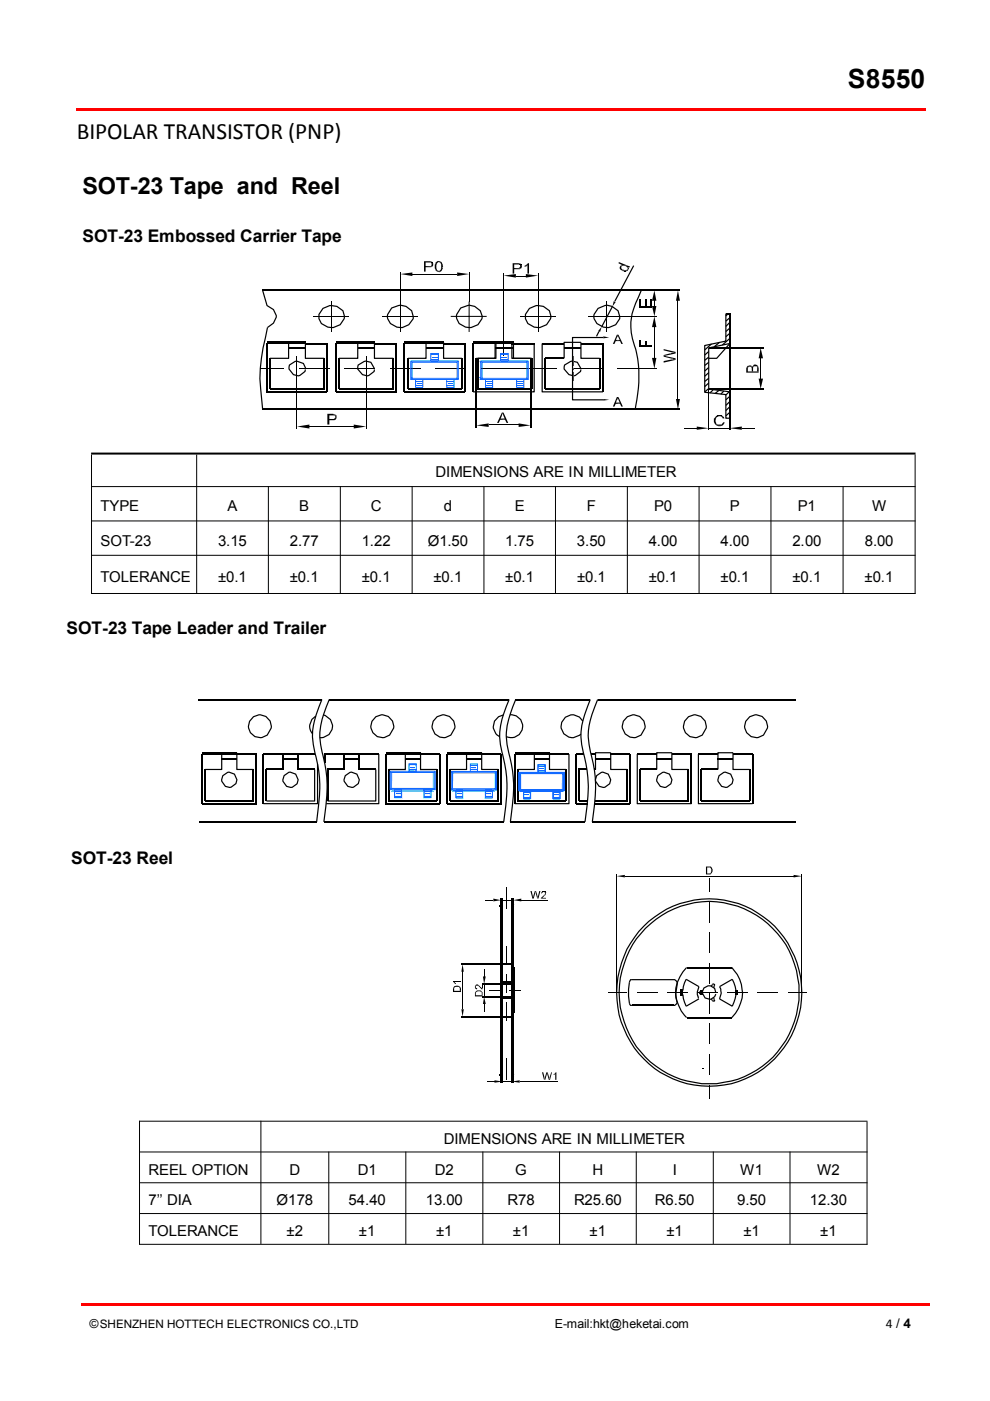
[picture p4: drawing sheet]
<svg xmlns="http://www.w3.org/2000/svg" width="210mm" height="297mm" viewBox="0 0 210 297" stroke-linecap="round" stroke-linejoin="round" font-family="sans-serif">
<defs><g id="words">
<text font-size="5.6" x="179.8" y="18.6">S8550</text>
<g font-size="5">
<text x="16.3" y="29.5">BIPOLAR TRANSISTOR (PNP)</text>
<text x="17.5" y="41">SOT-23 Tape and Reel</text>
</g>
<g font-size="3.7">
<text x="17.5" y="51.3">SOT-23 Embossed Carrier Tape</text>
<text x="14.1" y="134.4">SOT-23 Tape Leader and Trailer</text>
<text x="15.1" y="183.2">SOT-23 Reel</text>
</g>
<g font-size="3.2">
<text x="92.4" y="101.2">DIMENSIONS ARE IN MILLIMETER</text>
<text x="21.3" y="108.4">TYPE</text>
<text x="48.3" y="108.4">A</text>
<text x="63.5" y="108.4">B</text>
<text x="78.6" y="108.4">C</text>
<text x="94.1" y="108.4">d</text>
<text x="109.1" y="108.4">E</text>
<text x="124.4" y="108.4">F</text>
<text x="138.7" y="108.4">P0</text>
<text x="154.8" y="108.4">P</text>
<text x="169.2" y="108.4">P1</text>
<text x="184.9" y="108.4">W</text>
<text x="21.3" y="115.7">SOT-23</text>
<text x="46.2" y="115.7">3.15</text>
<text x="61.5" y="115.7">2.77</text>
<text x="76.7" y="115.7">1.22</text>
<text x="90.7" y="115.7">Ø1.50</text>
<text x="107.1" y="115.7">1.75</text>
<text x="122.3" y="115.7">3.50</text>
<text x="137.5" y="115.7">4.00</text>
<text x="152.7" y="115.7">4.00</text>
<text x="168" y="115.7">2.00</text>
<text x="183.3" y="115.7">8.00</text>
<text x="21.3" y="123.3">TOLERANCE</text>
<text x="46.2" y="123.3">±0.1</text>
<text x="61.5" y="123.3">±0.1</text>
<text x="76.7" y="123.3">±0.1</text>
<text x="91.9" y="123.3">±0.1</text>
<text x="107.1" y="123.3">±0.1</text>
<text x="122.3" y="123.3">±0.1</text>
<text x="137.5" y="123.3">±0.1</text>
<text x="152.8" y="123.3">±0.1</text>
<text x="168" y="123.3">±0.1</text>
<text x="183.3" y="123.3">±0.1</text>
<text x="94.1" y="242.5">DIMENSIONS ARE IN MILLIMETER</text>
<text x="31.5" y="249.1">REEL OPTION</text>
<text x="61.4" y="249.1">D</text>
<text x="75.9" y="249.1">D1</text>
<text x="92.2" y="249.1">D2</text>
<text x="109.3" y="249.1">G</text>
<text x="125.6" y="249.1">H</text>
<text x="142.6" y="249.1">I</text>
<text x="156.9" y="249.1">W1</text>
<text x="173.2" y="249.1">W2</text>
<text x="31.5" y="255.6">7’’ DIA</text>
<text x="58.6" y="255.6">Ø178</text>
<text x="73.9" y="255.6">54.40</text>
<text x="90.3" y="255.6">13.00</text>
<text x="107.6" y="255.6">R78</text>
<text x="121.7" y="255.6">R25.60</text>
<text x="138.9" y="255.6">R6.50</text>
<text x="156.3" y="255.6">9.50</text>
<text x="171.7" y="255.6">12.30</text>
<text x="31.5" y="262.1">TOLERANCE</text>
<text x="60.7" y="262.1">±2</text>
<text x="76.1" y="262.1">±1</text>
<text x="92.5" y="262.1">±1</text>
<text x="108.8" y="262.1">±1</text>
<text x="125" y="262.1">±1</text>
<text x="141.3" y="262.1">±1</text>
<text x="157.6" y="262.1">±1</text>
<text x="173.9" y="262.1">±1</text>
</g>
<text font-size="2.8" x="187.8" y="281.5">4 / 4</text>
<g font-size="2.6">
<text x="19" y="281.7">©SHENZHEN HOTTECH ELECTRONICS CO.,LTD</text>
<text x="117.6" y="281.7">E-mail:hkt@heketai.com</text>
</g>
</g></defs>
<g fill="#f00">
<path d="M16.2 23h180.1v.5h-180.1z"/>
<path d="M17.3 276.3h179.9v.5h-179.9z"/>
</g>
<path d="M55.2 78.2h5M63 75.5v15.4M63.4 78.2h6.4M102 78.2h16.1M121.3 78.2h6.4" fill="none" stroke="#000" stroke-width=".21"/>
<path d="M56.5 72.4h8.3v.5h-8.3zM57.2 75.8h4l-.1 .2v-3.4h.2v3.5h-4.1zM61.3 77.3l1.6-.9 1.5 .5 .6 1.2-.3 .1-.5-1.1-1.4-.4-1.3 .7-.1 .8 .8 1.1 1 .3 1.3-.9 .1-.4 .3 .1-.1 .4-1.2 .9-.4 .1-1-.2-1-1.3zM64.6 72.6h.3v3.4l-.1-.2h3.9v.3h-4zM100.3 72.4h8.6v.5h-8.6zM101 75.8h4l-.2 .2v-3.4h.3l-.1 3.5h-4zM108.4 72.6h.3v3.4l-.2-.2h4v.3h-4zM100.3 83h13l-.2 .1v-10.3h.3l-.1 10.4h-13zM119.5 72.5h3.7v.2h-3.6l.1-.1v3.4h-.2zM119.6 77.3l1.7-.9 1.2 .3 .8 1.4-.2 .1-.7-1.3-1.1-.2-1.5 .7-.1 .8 1 1.1 .9 .3 1.4-.9v-.4l.3 .1-.1 .4-1.2 .9-.3 .1-1.1-.3-1.1-1.2zM123 72.6h.3v3.4l-.1-.2h4v.3h-4.1zM114.8 72.8h.3v10.3l-.1-.1h12.8v.2h-12.9z" fill="#000"/>
<g fill="none" stroke="#000" stroke-width=".25">
<path d="M56.5 72.8v10.3h12.9v-10.3h-4.6M57.2 76v6.5h11.5v-6.5M61.2 73.8h3.6M100.3 72.8v10.3M101 76v14.6M105 73.8h3.9M108.5 72.8h4.9M112.5 76v14.6M115 72.8h4.6M119.6 76h-4v6.5h11.6v-6.5M119.6 73.8h3.6M123.2 72.8h4.6v10.3"/>
<path d="M55.7 86.8h88.6M101 82.5h11.8"/>
</g>
<g fill="#0f0">
<path d="M121.3 75.5h.2v2h-.2z"/>
<path d="M121.2 77.9h.4v.5h-.4z"/>
<path d="M121.3 78.8h.2v1.9h-.2z"/>
</g>
<path d="M55.7 61.6h88.6M71.2 72.8v10.3h12.8v-10.3h-4.6M71.9 76v6.5h11.5v-6.5M75.8 73.8h3.6M85.7 72.8v10.3h12.9v-10.3h-4.5M86.5 76v6.5h11.4v-6.5M90.3 73.8h3.8" fill="none" stroke="#000" stroke-width=".25"/>
<g fill="#000">
<path d="M71.2 72.4h8.2v.5h-8.2zM71.9 75.8h3.9l-.1 .2v-3.4h.3l-.1 3.5h-4zM79.3 72.6h.2v3.4l-.1-.2h4v.3h-4.1zM85.7 72.4h8.4v.5h-8.4zM86.5 75.8h3.8l-.1 .2v-3.4h.3l-.1 3.5h-3.9zM93.9 72.6h.3v3.4l-.1-.2h3.8v.3h-3.9zM95.6 67h3.9l-.1 .1v-3.2h.2l-.1 3.3h-3.9zM99.4 67h3.8v.2h-3.7l.1-.1v3.3h-.2zM135.6 72h.4v1.3h-.4zM135.6 63.5h.4v1.4h-.4zM135.8 61.5l.3 .1-1.6 3.9-.4 1.1-.2 1.7 .1 2.2 .6 2.7a24.8 24.8 0 0 1 .3 13l-.1 .6h-.2l.7-5.8-.1-3.7-.5-3.2a14.5 14.5 0 0 1-1.1-4.7v-1.1a15.6 15.6 0 0 1 1.6-5.3zM136.7 72.2h.4v1.1h-.4z"/>
<path d="M136.7 63.6h.4v1.3h-.4zM137.9 63.5h.3v1.4h-.3zM138.6 63.8h.3v1.1h-.3z"/>
<path d="M68.5 65.5l-.8 1.2 .1 .9 .5 .9 1.2 .7 .8 .1h.4l1.4-.6 .8-1.2v-.4l-.3-1.2-1.2-.8-1.1-.2h-.4zM68.4 65.3l1.5-.6h.4a3 3 0 0 1 2.5 1.1l.4 1.3-.1 .5a2.77 2.77 0 0 1-2.4 2l-1.2-.1-1.5-.8-.5-1.1v-.9z"/>
<path d="M83.1 65.4l-.8 1.3v.8l.6 1 1.3 .7 1.1 .1 1.3-.5 .9-1.2-.3-1.6-1.1-.9-1.2-.3zM83 65.2l1.9-.6a3.2 3.2 0 0 1 2.5 1.2l.3 1.2v.6a3.1 3.1 0 0 1-2.3 2l-1.3-.1a2.64 2.64 0 0 1-2-1.9v-1z"/>
<path d="M97.7 65.4l-.8 1.7 .6 1.4 1.2 .7 .8 .1h.4l1.4-.6 .8-1.2v-.4l-.4-1.2-1.1-.8-1.1-.3zM97.6 65.2l1.9-.6a3.2 3.2 0 0 1 2.4 1.2l.5 1.3-.1 .5a2.77 2.77 0 0 1-2.4 2l-1.2-.1-1.5-.8-.6-1.6 .1-.5z"/>
<path d="M112.3 65.5l-.8 1.2v.9l.5 .9 1.3 .7 .8 .1h.4l1.3-.6 .8-1.2 .1-.4-.3-1.2-1.2-.8-1.1-.2h-.4zM112.2 65.3l1.4-.6h.5a3 3 0 0 1 2.5 1.1l.3 1.3-.1 .5a2.77 2.77 0 0 1-2.3 2l-1.3-.1-1.4-.8-.5-1.1v-.9z"/>
<path d="M126.9 65.5l-.8 1.2v.8l.6 1 1.2 .7 1.2 .1 1.3-.5 .9-1.2-.3-1.6-1.3-.9-1.1-.3zM126.7 65.3l2-.7a3.6 3.6 0 0 1 2.4 1.2l.4 1.2v.6a2.77 2.77 0 0 1-2.4 2l-1.2-.1a2.71 2.71 0 0 1-2.1-1.9v-1z"/>
</g>
<g fill="none" stroke="#000" stroke-width=".21">
<path d="M84.9 57.7v12.7M87.4 58.1h9.5M99.5 57.7v6.2M106.8 58v17.5M109.4 58.5h2.2M114.1 58v12.4M66.4 67.1h7.6M70.3 63.9v6.5M73 78.2h6.5M77.6 75.5v15.4M81 67.1h7.5M82.7 78.2h6.4"/>
<path d="M92.4 78.2h6.4M110.2 67.1h7.6M124.8 67.1h14.5M128.7 63.9v6.5M131 78.2h8.3M138.7 69.4v6.5M143.7 63.8v20.8M65.6 90.4h9.4"/>
</g>
<g fill="#000">
<path d="M84.9 58.1l2.5-.3v.7zM91.2 55.7h.6zM93.1 57.8l.2-.1zM96.9 57.8l2.6 .3-2.6 .4zM106.8 58.4l2.6-.3v.8zM111.5 58.1l2.6 .3-2.6 .5zM138.7 67.1l.5 2.3h-1zM138.7 61.6l.5 2.2h-1zM138.2 75.9h1l-.5 2.3zM138.2 64.9h1l-.5 2.2zM143.7 61.6l.5 2.2h-.9zM63 90.4l2.6-.4v.9z"/>
<path d="M75 90l2.6 .4-2.6 .5zM143.3 84.6h.9l-.5 2.2z"/>
<path d="M89.9 55.4h1.3l.6 .3h-1.6v.7l1.5 .1-.3 .2h-1.2v.9h-.3z" fill-rule="evenodd"/>
<path d="M90.2 56.4h1.1l.2-.2-.1-.5h.4v.1l-.1 .7z" fill-rule="evenodd"/>
<path d="M92.4 55.6a.59 .59 0 0 1 1-.1l.2 .1z" fill-rule="evenodd"/>
<path d="M92.4 55.7l.5-.1a1.34 1.34 0 0 0-.3 1.4l.3 .4h-.5l-.2-.5v-.8z" fill-rule="evenodd"/>
<path d="M92.9 57.6h.5z" fill-rule="evenodd"/>
<path d="M92.9 55.6h.7l.4 .9-.2 .2a.8 .8 0 0 1-.3 .9h-.8l-.3-.2h.8l.3-.4v-1l-.2-.3z" fill-rule="evenodd"/>
<path d="M108.7 55.8h1.3l.6 .3h-1.6v.7l1.5 .1-.3 .2h-1.2v.9h-.3z" fill-rule="evenodd"/>
<path d="M109 56.8h1l.3-.2-.1-.5h.4v.1l-.1 .7z" fill-rule="evenodd"/>
<path d="M110 56.1h.6z" fill-rule="evenodd"/>
<path d="M111.2 56.3l.6-.1-.5 .4z" fill-rule="evenodd"/>
<path d="M111.5 56.2l.4-.4h.3v2.2h-.4v-1.8z" fill-rule="evenodd"/>
<path d="M140.7 75.3l.5 .2 2 .5v.3l-2.5-.7z" fill-rule="evenodd"/>
<path d="M140.7 74l2.5 .6v.3l-.5-.2-2-.4z" fill-rule="evenodd"/>
<path d="M140.7 76.6l2.1-.5 .4 .2-2.5 .6z" fill-rule="evenodd"/>
<path d="M140.7 75.3l1.9-.5 .6 .1-2.2 .6z" fill-rule="evenodd"/>
<path d="M69.4 87.7h1.3l.6 .4h-1.5v.7h1.4v.2l-.3 .1h-1.1v.9h-.4z" fill-rule="evenodd"/>
<path d="M70.8 88.1h.5z" fill-rule="evenodd"/>
<path d="M70.9 88.1h.4v.7h-.5l.3-.2z" fill-rule="evenodd"/>
</g>
<path d="M135.6 73.4h2.6" fill="none" stroke="#000" stroke-width=".28"/>
<path d="M135.6 65h2.6" fill="none" stroke="#000" stroke-width=".39"/>
<g fill="#5d6dff">
<path d="M101.6 76.6l.1-.1 .3 .2-.2 .2z"/>
<path d="M101.8 80.1l.2 .2-.3 .2-.1-.1z"/>
<path d="M101.7 80l.1 .2z"/>
<path d="M109.5 81.2h1.1v.2h-1.1z"/>
<path d="M111.6 80.1l.3 .3-.1 .1-.4-.2z"/>
<path d="M111.4 76.7l.4-.2 .1 .1-.3 .3z"/>
</g>
<g fill="#005dff">
<path d="M87.2 76.5l.2 .2-.1 .2-.3-.3z"/>
<path d="M87 80.4l.3-.3 .1 .2-.2 .2z"/>
<path d="M87.1 80l.1 .2z"/>
<path d="M94.7 80.7h1.6v.2h-1.6z"/>
<path d="M94.7 81.7h1.6v.2h-1.6z"/>
<path d="M88.1 81.7h1.5v.2h-1.5z"/>
<path d="M88.1 80.7h1.5v.2h-1.5z"/>
<path d="M88.4 81.2h1v.2h-1z"/>
<path d="M91.3 76.1h1.6v.2h-1.6z"/>
<path d="M91.3 75.1h1.6v.2h-1.6z"/>
<path d="M91.6 75.6h1.1v.2h-1.1z"/>
<path d="M95 81.2h1v.2h-1z"/>
<path d="M96.9 80.3l.1-.2 .2 .3-.1 .1z"/>
<path d="M97.1 76.5l.1 .1-.2 .3-.2-.2z"/>
<path d="M87.1 76.7l.1-.1v3.9l-.1-.2h10.1l-.1 .2v-3.9l.1 .1zM87 76.5h10.2l.1 4h-10.2z"/>
<path d="M87.4 76.9l.1-.1v3.4l-.1-.1h9.5l-.1 .1v-3.4l.1 .1zM87.3 76.7h9.7v3.5l-9.7 .1z"/>
<path d="M94.6 80.4h1.7v1.8h-1.7zM94.8 80.5v1.6l-.1-.1h1.6l-.2 .1v-1.6l.2 .1h-1.6z"/>
<path d="M88 80.4h1.7v1.8h-1.7zM88.1 80.6l.1-.1v1.6l-.1-.1h1.5l-.1 .1v-1.6l.1 .1z"/>
<path d="M91.3 75.1l.1-.2v1.7l-.1-.2h1.6l-.1 .2v-1.7l.1 .2zM91.3 74.9h1.7v1.7h-1.7z"/>
</g>
<path d="M161.3 76v4.3M103.6 90.1h6.4M145.1 90.8h2.6M150.3 82.6v8.6M150.3 90.8h4.4M157.3 90.8h2.6" fill="none" stroke="#000" stroke-width=".21"/>
<g fill="#000">
<path d="M134.2 56.3l.3 .1-4 7.5-.2-.1zM55.6 61.6l.2-.1 .9 3.2a2.76 2.76 0 0 1 2 2.1v.5a3.1 3.1 0 0 1-1.9 2.2l-.2-.2 1.3-.9 .6-1.4-.6-1.3-1.4-.8zM56.6 69.4l.2 .1-.9 4.3-.6 4.3-.1 2.2 .6 6.5h-.2l-.5-4.4a30.1 30.1 0 0 1 1.1-10.9zM75.8 77.3l1.7-.9 1.2 .3 .8 1.4-.2 .1-.7-1.3-1-.2-1.5 .7-.2 .8 1 1.1 .9 .3 1.4-.9 .1-.4 .2 .1-.1 .4-1.2 .9-.3 .1-1.1-.2-1.1-1.3zM101.3 75.8h3.8l-.1 .2v-3.4h.3l-.1 3.5h-3.9zM108.7 72.6h.3v3.4l-.1-.2h3.9v.3h-4zM126.9 70.2l.2 .1-.5 1.1-.2-.1zM129.7 64.9l.3 .1-2.3 4.3-.2-.1zM121.3 71.5l6.6-.1v.3h-6.5l.1-.1v6.6h-.2zM149.3 79.7l.9-.8 .2 .2-.9 .8zM149.3 75.2l.9-.8 .2 .2-.9 .8zM149.3 78.6l.9-.8 .2 .2-.9 .8z"/>
<path d="M149.3 74.1l1.5-1.3 .1 .2-1.4 1.3zM149.3 76.3l.9-.7 .1 .2-.8 .7zM149.3 77.4l.9-.7 .1 .2-.8 .7zM150.3 75.8h1.7l2.7-3.1 .1 .2-2.8 3.2h-1.7zM151.4 73.4l1.1-.9 .1 .2-1.1 .9zM153.1 73.1l1.5-1.4 .2 .2-1.6 1.4zM153.8 66.9l.5-.5 .2 .2-.5 .5zM153.8 69.1l.8-.8 .2 .2-.8 .8zM153.8 68l.8-.7 .2 .2-.8 .7zM153.8 70.2l.8-.7 .2 .2-.8 .7zM153.8 71.3l.8-.7 .2 .2-.8 .7zM153.9 66.4h.8v.2h-.8z"/>
<path d="M153.8 66.5h.2v5.9l-4.6 1 .1-.1v9.9l-.1-.2 4.6 .6v5.1l-.1-.2h.8v.3l-.9-.1v-5l.1 .1-4.5-.5-.1-.1v-10l4.6-1-.1 .1zM121.3 78.2h.2v6.6l-.1-.2h6.5v.3l-6.6-.1zM149.3 81.9l.9-.8 .2 .2-.9 .8zM149.3 83l.9-.7 .1 .2-.8 .7zM149.3 80.8l.9-.7 .1 .2-.8 .7zM150.2 73.7l4.5-1 .1 .3-4.5 .9 .1-.1v8.7h-.3zM150.4 83.2l.7-.6 .2 .1-.7 .7zM151.5 83.3l.8-.6 .2 .2-.8 .6zM153.4 82.8l.2 .2-.7 .7-.2-.2zM153.8 85.9l.8-.8 .2 .2-.8 .7zM153.8 87l.8-.8 .2 .2-.8 .7zM153.8 83.7l.7-.7 .2 .2-.7 .6z"/>
<path d="M153.8 84.7l.8-.7 .2 .2-.8 .7zM153.8 88.1l.8-.7 .2 .2-.8 .7zM154.5 88.6l.2-.1 .1 .2-.2 .1zM150.3 82.4l4.5 .6-.1 .2-4.5-.6z"/>
</g>
<path d="M101.3 76v6.5M112.8 76v6.5M150.3 73.8h11.6M154.7 66.5v24.7M150.3 82.5h11.6" fill="none" stroke="#000" stroke-width=".25"/>
<g fill="#000">
<path d="M133 56.7h.2l-.2 .2zM127.6 69.3l-.4 1.1-.4-.2zM127.9 71.3l1.3 .3-1.3 .1zM130.1 63.9l.4 .1-.6 1zM159.4 78.1l-.1 .4zM159.9 77.3h.3zM161.3 73.8l.5 2.2h-1zM101 90.2l2.6-.4v.7zM110 89.8l2.5 .4-2.5 .3zM127.9 84.6l1.3 .2-1.3 .1zM147.7 90.4l2.6 .4-2.6 .3zM152.6 88v.1z"/>
<path d="M152.1 90.3h1zM154.7 90.8l2.6-.4v.7zM160.8 80.3h1l-.5 2.2z"/>
<path d="M131.2 55.6l1.9 .7h-1l-.3 .2 .2-.3-.9-.4z" fill-rule="evenodd"/>
<path d="M131.6 56.3l.4-.1-.3 .4v.3l.8 .4h-.7l-.3-.2-.1-.5z" fill-rule="evenodd"/>
<path d="M132.4 57.5l.3 .1z" fill-rule="evenodd"/>
<path d="M131.9 57.3h1l-.1 .2h-.7z" fill-rule="evenodd"/>
<path d="M132.4 57.3l.7-.2-.2 .2z" fill-rule="evenodd"/>
<path d="M132.3 56.3h.8l.5 .2-.2 .2z" fill-rule="evenodd"/>
<path d="M133.2 56.7l.1 .4-.5 .4z" fill-rule="evenodd"/>
<path d="M130.8 71h.3l-.5 1.1 .9 .2h-1l-.2 .6h-.4z" fill-rule="evenodd"/>
<path d="M131.1 71l1 1.9h-.4l-.2-.6-.9-.2h.8l-.4-.9z" fill-rule="evenodd"/>
<path d="M158.4 77.7l.2-.1v1.2h2.2v.2h-2.6v-.9z" fill-rule="evenodd"/>
<path d="M158.6 77.6l.6-.1 .2 .2h-.7l-.1 .3z" fill-rule="evenodd"/>
<path d="M158.9 77.7h.5v.4l-.2-.3z" fill-rule="evenodd"/>
<path d="M159.4 77.7h.3v1.1h-.3z" fill-rule="evenodd"/>
<path d="M159.5 77.7l.2-.1v.1z" fill-rule="evenodd"/>
<path d="M159.8 77.3h.5l.3 .4h-.8l-.1 .2v-.4z" fill-rule="evenodd"/>
<path d="M160.3 77.7h.3l-.1 1.1v-1.1z" fill-rule="evenodd"/>
<path d="M160.6 77.5l.2 .4v.9h-.3z" fill-rule="evenodd"/>
<path d="M106.4 87.5h.4l-.6 1.2 .9 .3h-1l-.4 .7h-.3z" fill-rule="evenodd"/>
<path d="M106.6 87.6l.2-.1 1 2.2h-.4l-.3-.7-.9-.3h.8z" fill-rule="evenodd"/>
<path d="M130.8 84.2h.3l-.5 1.2 .9 .2h-1l-.2 .6h-.4z" fill-rule="evenodd"/>
<path d="M131.1 84.2l1 2h-.4l-.2-.6-.9-.2h.8l-.4-.9z" fill-rule="evenodd"/>
<path d="M152.2 90.3l.6 .1z" fill-rule="evenodd"/>
<path d="M152 88.1l1 .1z" fill-rule="evenodd"/>
<path d="M151.8 88.2h1.5h-.9l-.4 .2-.2 .3-.1 .7 .2 .5 .7 .1-.8 .1-.4-.6v-.8z" fill-rule="evenodd"/>
<path d="M151.8 90.1l1.2-.1 .3-.5 .4 .1-.6 .7h-1.1z" fill-rule="evenodd"/>
<path d="M152.8 88.2h.5l.4 .5h-.5z" fill-rule="evenodd"/>
</g>
<g fill="#005dff">
<path d="M102 76.5l.3 .2-.2 .2-.3-.3z"/>
<path d="M101.8 80.4l.3-.3 .2 .2-.3 .2z"/>
<path d="M101.9 80l.1 .2z"/>
<path d="M109.5 80.7h1.6v.2h-1.6z"/>
<path d="M109.5 81.7h1.6v.2h-1.6z"/>
<path d="M102.9 81.7h1.6v.2h-1.6z"/>
<path d="M102.9 80.7h1.6v.2h-1.6z"/>
<path d="M103.2 81.2h1v.2h-1z"/>
<path d="M106.2 76.1h1.6v.2h-1.6z"/>
<path d="M106.2 75.1h1.6v.2h-1.6z"/>
<path d="M106.4 75.6h1.1v.2h-1.1z"/>
<path d="M109.8 81.2h1v.2h-1z"/>
<path d="M111.7 80.3l.1-.2 .3 .3-.2 .1z"/>
<path d="M111.9 76.5l.2 .1-.3 .3-.1-.2z"/>
<path d="M101.9 76.7l.1-.1v3.9l-.1-.2h10.1l-.1 .2v-3.9l.1 .1zM101.8 76.5h10.2l.1 4h-10.2z"/>
<path d="M102.2 76.9l.1-.1v3.4l-.1-.1h9.5l-.1 .1v-3.4l.1 .1zM102.1 76.7h9.7v3.5l-9.7 .1z"/>
<path d="M109.5 80.4h1.6v1.8h-1.6zM109.6 80.5v1.6l-.1-.1h1.6l-.1 .1v-1.6l.1 .1h-1.6z"/>
<path d="M102.9 80.4h1.6v1.8h-1.6zM102.9 80.6l.1-.1v1.6l-.1-.1h1.6l-.1 .1v-1.6l.1 .1z"/>
<path d="M106.2 75.1l.1-.2v1.7l-.1-.2h1.6l-.1 .2v-1.7l.1 .2zM106.1 74.9h1.7v1.7h-1.7z"/>
</g>
<g fill="none" stroke="#000" stroke-width=".25">
<path d="M42.1 148.3h26.1M50.2 159.9h4.1v10.5h-11.4v-10.5M55.9 159.9v10.5M60 159.6v3.5h-3.5v6.7M63.2 159.6v3.5h3.5M69.8 148.3h38.1M89.2 159.9h4.1v10.5h-11.5v-10.5M42.1 174.3h25M43.5 163.1v6.7h10.2v-6.7M47 160.8h3.2M60 160.8h3.2M68.7 174.3h38.1"/>
<path d="M82.4 163.1v6.7h10.2v-6.7M85.9 160.8h3.3"/>
</g>
<g fill="#000">
<path d="M42.9 159.5h7.3v.5h-7.3zM46.9 159.6h.2v3.6l-3.6 .1v-.3h3.5l-.1 .1zM50.1 159.6h.2v3.5l-.1-.1h3.5v.3l-3.6-.1zM66 152.4l.9-.7 .1 .2-.8 .7-.4 1.1 .1 1 .5 .8-.3 .1-.3-.5-.3-1zM68.6 151.5l.4 .1a2.54 2.54 0 0 1 1.6 2.1l-.1 1a2.48 2.48 0 0 1-1.9 1.8h-.8v-.2l.8-.1 1.1-.6 .6-1 .1-.8-.5-1.2-1-.8-.4-.1zM81.8 159.5h7.4v.5h-7.4zM56.5 169.7h10.2l-.1 .1v-6.7h.2v6.8l-10.3 .1zM55.9 170.3h11.4l-.1 .1v-8.4h.3l-.1 8.5h-11.5zM85.8 159.6h.3l-.1 3.6-3.6 .1v-.3h3.5l-.1 .1zM89 159.6h.3v3.5l-.1-.1h3.4v.3l-3.5-.1z"/>
<path d="M52.8 154a2.31 2.31 0 0 0 4.6 0 2.31 2.31 0 0 0-4.6 0zM52.5 154a2.6 2.6 0 0 1 5.2 0 2.6 2.6 0 0 1-5.2 0z"/>
<path d="M78.7 154a2.35 2.35 0 0 0 4.7 0 2.35 2.35 0 0 0-4.7 0zM78.5 154a2.56 2.56 0 0 1 5.1 0 2.56 2.56 0 0 1-5.1 0z"/>
<path d="M47.4 164.5l-.3 1.1 .8 1 1 .2 1-.8 .2-.7-.5-1.1-1.1-.4zM46.9 165.3a1.75 1.75 0 0 1 3.5 0 1.75 1.75 0 0 1-3.5 0z"/>
<path d="M60.4 164.5l-.3 1.1 .8 1 1 .2 1-.7 .2-.8-.5-1.1-1.3-.4zM59.9 165.3a1.74 1.74 0 0 1 3.4 0 1.74 1.74 0 0 1-3.4 0z"/>
</g>
<path d="M55.9 159.9h11" fill="none" stroke="#000" stroke-width=".28"/>
<g fill="#0ff">
<path d="M83 163.7l.3 .2z"/>
<path d="M83 163.7l.2 .2z"/>
<path d="M83.2 167.5l-.2 .2z"/>
</g>
<path d="M83 167.7h9M92 163.7v4M92 163.7h-9v4" fill="none" stroke="#0ff" stroke-width=".21"/>
<path d="M83 167.2l.1 .2z" fill="#0ff"/>
<path d="M83.2 163.9v3.6h8.6M91.8 163.9v3.6" fill="none" stroke="#0ff" stroke-width=".21"/>
<g fill="#0ff">
<path d="M91.1 167.7v1.7z"/>
<path d="M89.7 169.4h1.4z"/>
<path d="M89.8 169.4h1.3z"/>
<path d="M89.7 167.7v1.7z"/>
<path d="M89.7 167.7l.1 1.7z"/>
<path d="M89.7 167.7h.7z"/>
<path d="M89.8 167.7h.6z"/>
<path d="M90.4 167.7h.7z"/>
<path d="M89.7 168h1.4z"/>
<path d="M89.7 169.1h1.4z"/>
<path d="M85.3 167.7v1.7z"/>
<path d="M85.2 167.7l.1 1.7z"/>
<path d="M83.9 169.4h1.4z"/>
<path d="M83.9 169.4h1.3z"/>
<path d="M83.9 167.7v1.7z"/>
<path d="M83.9 167.7h.7z"/>
<path d="M84.6 167.7h.7z"/>
<path d="M83.9 169.1h1.3z"/>
<path d="M83.9 168h1.3z"/>
<path d="M84.1 168.5h.9z"/>
<path d="M84.1 168.6l.9-.1z"/>
<path d="M88.2 162v1.7z"/>
<path d="M86.8 162h1.4z"/>
<path d="M86.8 162v1.7z"/>
<path d="M86.8 163.7h.7z"/>
<path d="M87.5 163.7h.7z"/>
<path d="M86.8 163.3h1.4z"/>
<path d="M86.8 162.3h1.4z"/>
<path d="M86.8 162.4l1.4-.1z"/>
<path d="M87.1 162.8h.9z"/>
<path d="M87.1 162.9l.9-.1z"/>
<path d="M90 168.5h.9z"/>
<path d="M90 168.6l.9-.1z"/>
<path d="M91.8 167.5l.2 .2z"/>
<path d="M92 163.7l-.2 .2z"/>
<path d="M91.8 163.9l.2-.2z"/>
</g>
<g fill="#0ff">
<path d="M83.9 168.9v.2z"/>
<path d="M86.8 163.2l.1 .2z"/>
</g>
<g fill="#000">
<path d="M68.1 148.3l.3 .1-1.2 3.1-.8 3.4 .2 2.9 .5 2.7a25.6 25.6 0 0 1 .8 6.7l-.6 7.1-.3-.1 .6-5.5v-3.9l-.4-2.8-.9-4.1-.2-2a14.3 14.3 0 0 1 .8-4.5zM68.7 159.9h.3v1.9h-.3zM69.7 148.3l.2 .1-1.5 4.1-.5 2.7 .2 2.6 .6 2.7a25.3 25.3 0 0 1 .8 6.7l-.7 7.1-.3-.1 .7-5.5v-3.9l-.4-2.8-.9-4.1-.2-2a14.5 14.5 0 0 1 .8-4.5zM69.2 170.3h11.1l-.1 .1v-10.5h.2v10.6h-11.2zM109.1 159.5h7.4v.5h-7.4zM109.1 170.3h11.5l-.1 .1v-10.5h.3l-.1 10.6h-11.6zM122.1 159.8h1.7v.2h-1.7zM119.8 152l1.2-.5 .7-.1a2.48 2.48 0 0 1 2 1.4l-.2 .2-.7-.9-1.2-.4h-.6l-1.1 .5-.7 1-.1 .8v.4l.6 1.1 .9 .7 .7 .1 1.5-.5 .3-.3 .1 .2-.3 .3-1.3 .5-1.1-.1a2.53 2.53 0 0 1-1.6-2l-.1-.4a2.5 2.5 0 0 1 1-2zM125 148.3l.3 .1-1.5 4.2-.5 2.6 .2 2.7 .5 2.5a28.4 28.4 0 0 1 .9 6.4l-.3 4.2-.4 3.3-.3-.1 .6-5.4v-4l-.4-2.9-.9-4-.2-2a13.3 13.3 0 0 1 .9-4.5zM125.3 159.8h1v.2h-1zM126.6 148.3l.2 .1-1.2 3.1-.7 3.4 .1 2.9 .6 2.7a24.3 24.3 0 0 1 .8 6.7l-.7 7.1-.2-.1 .6-5.5v-3.9l-.4-2.8-.9-4.1-.2-1.9a14.3 14.3 0 0 1 .8-4.6zM69.5 169.7h10.2l-.2 .1v-6.7h.3l-.1 6.8-10.2 .1z"/>
<path d="M113.2 159.6h.2v3.6l-3.6 .1v-.3h3.5l-.1 .1zM116.4 159.6h.2v3.5l-.1-.1h3.5v.3l-3.6-.1zM122.7 163h1.8v.3h-1.8zM122.7 169.7h1.9v.3h-1.9zM126 163h.3v.3h-.3zM126.2 159.5h3.3v.2h-3.2l.1-.1v3.5h-.3zM129.4 159.6h.2v3.5l-.1-.1h3.5v.3l-3.6-.1z"/>
<path d="M73.3 164.5l-.2 1.1 .8 1 1 .2 1-.8 .2-.7-.5-1.1-1.1-.4zM72.8 165.3a1.75 1.75 0 0 1 3.5 0 1.75 1.75 0 0 1-3.5 0z"/>
<path d="M126.6 164.5l-.2 1.1 .7 1 1.1 .2 1-.7 .2-.8-.6-1.1-1-.4zM126.1 165.3a1.75 1.75 0 0 1 3.5 0 1.75 1.75 0 0 1-3.5 0z"/>
</g>
<g fill="none" stroke="#000" stroke-width=".25">
<path d="M73 159.6v3.5h-3.5v6.7M76.2 159.6v3.5h3.5M109.1 159.9v10.5M109.3 148.3h15.8M116.5 159.9h4.1M122.1 159.9v10.5h2.4M126.7 148.3h42M129.5 159.9h4.1v10.5h-7.5M73 160.8h3.2M108.2 174.3h15.8M109.8 163.1v6.7h10.2v-6.7M113.3 160.8h3.2"/>
<path d="M122.7 163.1v6.7M125.6 174.3h43.1M126.3 160.8h3.2M133 163.1v6.7h-6.9"/>
</g>
<path d="M68.8 159.9h11.5" fill="none" stroke="#000" stroke-width=".28"/>
<g fill="#0ff">
<path d="M110.4 163.7l.2 .2z"/>
<path d="M110.4 167.7l.2-.2z"/>
<path d="M110.6 167.5l-.2 .2z"/>
</g>
<path d="M110.4 163.7v4h8.9v-4" fill="none" stroke="#0ff" stroke-width=".21"/>
<path d="M110.4 167.2v.2z" fill="#0ff"/>
<path d="M110.6 163.9v3.6h8.5v-3.6" fill="none" stroke="#0ff" stroke-width=".21"/>
<g fill="#0ff">
<path d="M118.4 167.7l.1 1.7z"/>
<path d="M117.1 169.4h1.4z"/>
<path d="M117.1 169.4h1.3z"/>
<path d="M117.1 167.7v1.7z"/>
<path d="M117.1 167.7h.7z"/>
<path d="M117.8 167.7h.7z"/>
<path d="M117.1 168h1.4z"/>
<path d="M117.1 169.1h1.4z"/>
<path d="M112.6 167.7v1.7z"/>
<path d="M111.2 169.4h1.4z"/>
<path d="M111.2 167.7v1.7z"/>
<path d="M111.2 167.7l.1 1.7z"/>
<path d="M111.2 167.7h.7z"/>
<path d="M111.3 167.7h.6z"/>
<path d="M111.9 167.7h.7z"/>
<path d="M111.2 169.1h1.4z"/>
<path d="M111.2 168h1.4z"/>
<path d="M111.5 168.5h.9z"/>
<path d="M111.5 168.6l.9-.1z"/>
<path d="M115.5 162l.1 1.7z"/>
<path d="M114.2 162h1.4z"/>
<path d="M114.2 162v1.7z"/>
<path d="M114.2 163.7h.6z"/>
<path d="M114.8 163.7h.7z"/>
<path d="M114.8 163.7h.8z"/>
<path d="M114.2 163.3h1.3z"/>
<path d="M114.2 163.4l1.3-.1z"/>
<path d="M114.2 162.3h1.3z"/>
<path d="M114.2 162.4l1.3-.1z"/>
<path d="M114.4 162.8h.9z"/>
<path d="M114.4 162.9l.9-.1z"/>
<path d="M117.3 168.5h1z"/>
<path d="M117.3 168.6l1-.1z"/>
<path d="M119.1 167.5l.2 .2z"/>
<path d="M119.3 163.7l-.2 .2z"/>
<path d="M119.1 163.9l.2-.2z"/>
</g>
<g fill="#0ff">
<path d="M111.2 168.9l.1 .2z"/>
<path d="M114.2 163.2v.2z"/>
</g>
<g fill="#000">
<path d="M94.8 159.5h7.3v.5h-7.3zM98.8 159.6h.2v3.6l-3.6 .1v-.3h3.5l-.1 .1zM102 159.6h.3v3.5l-.2-.1h3.5v.3l-3.6-.1zM139.1 159.5h3.4v.2h-3.3l.2-.1v3.5h-.3zM142.3 159.6h.3v3.5l-.1-.1h3.5v.3l-3.7-.1zM135 159.9h.2v10.5l-.1-.1h11.5v.2h-11.6zM152.1 159.5h3.3v.2h-3.2l.2-.1v3.5h-.3zM155.3 159.6h.2v3.5l-.1-.1h3.5v.3l-3.6-.1zM148 159.9h.2v10.5l-.1-.1h11.5v.2h-11.6z"/>
<path d="M132 154a2.35 2.35 0 0 0 4.7 0 2.35 2.35 0 0 0-4.7 0zM131.8 154a2.55 2.55 0 0 1 5.1 0 2.55 2.55 0 0 1-5.1 0z"/>
<path d="M145 154a2.31 2.31 0 0 0 4.6 0 2.31 2.31 0 0 0-4.6 0zM144.8 154a2.55 2.55 0 0 1 5.1 0 2.55 2.55 0 0 1-5.1 0z"/>
<path d="M158 154a2.31 2.31 0 0 0 4.6 0 2.31 2.31 0 0 0-4.6 0zM157.8 154a2.56 2.56 0 0 1 5.1 0 2.56 2.56 0 0 1-5.1 0z"/>
<path d="M139.6 164.5l-.2 1.1 .7 1.1 1 .1 1.1-.7 .1-.8-.5-1.1-1.1-.4zM139.1 165.3a1.75 1.75 0 0 1 3.5 0 1.75 1.75 0 0 1-3.5 0z"/>
<path d="M152.6 164.5l-.3 1.1 .8 1 1 .2 1-.8 .2-.7-.5-1.1-1.1-.4zM152.1 165.3a1.75 1.75 0 0 1 3.5 0 1.75 1.75 0 0 1-3.5 0z"/>
</g>
<path d="M102.1 159.9h4.2v10.5h-11.5v-10.5M135.1 159.9h4.1M142.5 159.9h4.1v10.5M148.1 159.9h4.1M155.4 159.9h4.2v10.5M95.4 163.1v6.7h10.2v-6.7M98.9 160.8h3.2M139.2 163.1h-3.5v6.7h10.3v-6.7M139.2 160.8h3.3M152.2 163.1h-3.5v6.7h10.2v-6.7M152.2 160.8h3.2" fill="none" stroke="#000" stroke-width=".25"/>
<g fill="#0ff">
<path d="M96 163.7l.2 .2z"/>
<path d="M96 167.7l.2-.2z"/>
<path d="M96.2 167.5l-.2 .2z"/>
</g>
<path d="M96 163.7v4h9v-4" fill="none" stroke="#0ff" stroke-width=".21"/>
<path d="M96 167.2v.2z" fill="#0ff"/>
<path d="M96.2 163.9v3.6h8.6v-3.6" fill="none" stroke="#0ff" stroke-width=".21"/>
<g fill="#0ff">
<path d="M104.1 167.7v1.7z"/>
<path d="M102.7 169.4h1.4z"/>
<path d="M102.7 167.7v1.7z"/>
<path d="M102.7 167.7l.1 1.7z"/>
<path d="M102.7 167.7h.7z"/>
<path d="M103.4 167.7h.7z"/>
<path d="M102.7 168h1.4z"/>
<path d="M102.7 169.1h1.4z"/>
<path d="M98.2 167.7v1.7z"/>
<path d="M96.9 169.4h1.3z"/>
<path d="M96.9 167.7v1.7z"/>
<path d="M96.9 167.7h.7z"/>
<path d="M97.6 167.7h.6z"/>
<path d="M96.9 169.1h1.3z"/>
<path d="M96.9 168h1.3z"/>
<path d="M97.1 168.5h.9z"/>
<path d="M97.1 168.6l.9-.1z"/>
<path d="M101.1 162l.1 1.7z"/>
<path d="M99.8 162h1.4z"/>
<path d="M99.8 162v1.7z"/>
<path d="M99.8 163.7h.7z"/>
<path d="M100.5 163.7h.6z"/>
<path d="M100.5 163.7h.7z"/>
<path d="M99.8 163.3h1.4z"/>
<path d="M99.8 163.4l1.4-.1z"/>
<path d="M99.8 162.3h1.4z"/>
<path d="M99.8 162.4l1.4-.1z"/>
<path d="M100 162.8h.9z"/>
<path d="M100 162.9l.9-.1z"/>
<path d="M103 168.5h.9z"/>
<path d="M103 168.6l.9-.1z"/>
<path d="M104.7 167.5l.3 .2z"/>
<path d="M105 163.7l-.2 .2z"/>
<path d="M104.7 163.9l.3-.2z"/>
</g>
<path d="M96.9 168.9v.2z" fill="#0ff"/>
<path d="M105.6 151.9l1.1-.4 .1 .2-1 .4-.9 .9-.2 1.4 .5 1.1 .8 .6-.1 .2-.9-.7a2.56 2.56 0 0 1 .6-3.7zM108.1 151.4h.4a2.57 2.57 0 0 1 2 1.1l.5 1.5a2.55 2.55 0 0 1-.8 1.8l-1.1 .6-.9 .1-.9-.2 .1-.2 .8 .2 .9-.1 .9-.6 .6-.9 .1-1-.4-1.1-.9-.7-1.3-.2zM107.8 148.3l.3 .1-1.5 4.1-.5 2.7 .1 2.7 .6 2.6a25.3 25.3 0 0 1 .8 6.7l-.7 7.1-.2-.1 .6-5.5v-3.9l-.4-2.8-.9-4.1-.2-2a14.5 14.5 0 0 1 .8-4.5zM109.2 148.3l.3 .1-1.5 4.2-.5 2.6 .1 2.7 .6 2.6a25.4 25.4 0 0 1 .8 6.7l-.7 7.1-.2-.1 .6-5.5 .1-2.5-.3-2.8-1.1-5.5-.2-2a14 14 0 0 1 .8-4.5z" fill="#000"/>
<g fill="#005dff">
<path d="M110 163.8l.1-.1 .3 .3-.2 .1z"/>
<path d="M110.2 167.3l.2 .2-.3 .2-.1-.1z"/>
<path d="M110 167.2l.1 .2z"/>
<path d="M117.3 167.9h1.4v.2h-1.4z"/>
<path d="M117.3 168.9h1.4v.2h-1.4z"/>
<path d="M111 168.9h1.4v.2h-1.4z"/>
<path d="M111 167.9h1.4v.2h-1.4z"/>
<path d="M111.2 168.4h1v.2h-1z"/>
<path d="M114.1 163.3h1.5v.2h-1.5z"/>
<path d="M114.1 163.3v.2z"/>
<path d="M114.1 162.3h1.5v.2h-1.5z"/>
<path d="M114.3 162.8h1v.2h-1z"/>
<path d="M117.5 168.4h1v.2h-1z"/>
<path d="M119.3 167.5l.1-.2 .3 .3-.2 .1z"/>
<path d="M119.5 163.7l.2 .1-.3 .3-.1-.1z"/>
<path d="M95.6 163.7l.2-.2 .2 .3-.1 .1z"/>
<path d="M95.6 167.4l.3-.2 .1 .1-.2 .3z"/>
<path d="M95.7 167l.1 .3z"/>
<path d="M102.9 167.7h1.5v.2h-1.5z"/>
<path d="M102.9 168.7h1.5v.2h-1.5z"/>
<path d="M96.7 168.7h1.4v.2h-1.4z"/>
<path d="M96.7 167.7h1.4v.2h-1.4z"/>
<path d="M96.9 168.2h1v.2h-1z"/>
<path d="M99.7 163.1h1.5v.3h-1.5z"/>
<path d="M99.7 163.1l.1 .3z"/>
<path d="M99.7 162.1h1.5v.2h-1.5z"/>
<path d="M100 162.6h1v.2h-1z"/>
<path d="M103.2 168.2h.9v.2h-.9z"/>
<path d="M104.9 167.3l.2-.1 .2 .2-.1 .2z"/>
<path d="M105.2 163.5l.1 .2-.2 .2-.2-.1z"/>
<path d="M82.6 163.6l.2-.1 .2 .2-.1 .1z"/>
<path d="M82.9 167.1l.1 .1-.2 .3-.2-.1z"/>
<path d="M82.7 167l.1 .2z"/>
<path d="M89.9 167.7h1.5v.2h-1.5z"/>
<path d="M89.9 168.7h1.5v.2h-1.5z"/>
<path d="M83.7 168.7h1.4v.2h-1.4z"/>
<path d="M83.7 167.7h1.4v.2h-1.4z"/>
<path d="M83.9 168.2h1v.2h-1z"/>
<path d="M86.7 163.1h1.5v.2h-1.5z"/>
<path d="M86.7 163.1l.1 .2z"/>
<path d="M86.7 162.1h1.5v.2h-1.5z"/>
<path d="M87 162.6h1v.2h-1z"/>
<path d="M90.2 168.2h.9v.2h-.9z"/>
<path d="M91.9 167.2l.2-.1 .2 .3-.1 .1z"/>
<path d="M91.9 163.7l.3-.2 .1 .1-.2 .3z"/>
<path d="M110 163.9l.2-.1v3.9l-.2-.1h9.6l-.1 .1v-3.9l.1 .1zM110 163.7h9.6l.1 4-9.7 .1z"/>
<path d="M110.4 164v3.4l-.1-.1h9.1l-.1 .1v-3.4l.1 .1h-9.1zM110.2 163.9h9.2l.1 3.6h-9.3z"/>
<path d="M117.2 167.6h1.6v1.8h-1.6zM117.3 167.8l.1-.1v1.7l-.1-.2h1.4l-.1 .2v-1.7l.1 .1z"/>
<path d="M110.9 167.6h1.6v1.8h-1.6zM111 167.8l.1-.1v1.7l-.1-.2h1.4l-.1 .2v-1.7l.1 .1z"/>
<path d="M114.2 162.2v1.6l-.1-.1h1.5l-.1 .1v-1.6l.1 .1h-1.5zM114 162.1h1.7v1.7h-1.7z"/>
<path d="M110 163.9l.2-.1v3.9l-.2-.1h9.6l-.1 .1v-3.9l.1 .1zM110 163.7h9.6l.1 4-9.7 .1z"/>
<path d="M110.4 164v3.4l-.1-.1h9.1l-.1 .1v-3.4l.1 .1h-9.1zM110.2 163.9h9.2l.1 3.6h-9.3z"/>
<path d="M117.2 167.6h1.6v1.8h-1.6zM117.3 167.8l.1-.1v1.7l-.1-.2h1.4l-.1 .2v-1.7l.1 .1z"/>
<path d="M110.9 167.6h1.6v1.8h-1.6zM111 167.8l.1-.1v1.7l-.1-.2h1.4l-.1 .2v-1.7l.1 .1z"/>
<path d="M114.2 162.2v1.6l-.1-.1h1.5l-.1 .1v-1.6l.1 .1h-1.5zM114 162.1h1.7v1.7h-1.7z"/>
<path d="M95.7 163.7l.1-.1v3.9l-.1-.1h9.6l-.1 .1v-3.9l.1 .1zM95.6 163.5h9.7l.1 4-9.7 .1z"/>
<path d="M95.9 164l.1-.2v3.4l-.1-.1h9.1l-.1 .1v-3.4l.1 .2zM95.9 163.8l9.2-.1v3.6h-9.2z"/>
<path d="M102.9 167.4h1.6v1.8h-1.6zM102.9 167.6l.1-.1v1.7l-.1-.1h1.5l-.1 .1v-1.7l.1 .1z"/>
<path d="M96.6 167.4h1.6v1.8h-1.6zM96.7 167.6l.1-.1v1.7l-.1-.1h1.4l-.1 .1v-1.7l.1 .1z"/>
<path d="M99.7 162.1l.1-.1v1.6l-.1-.1h1.5l-.1 .1v-1.6l.1 .1zM99.6 161.9h1.7v1.8h-1.7z"/>
<path d="M82.8 163.5v3.9l-.1-.1h9.6l-.1 .1v-3.9l.1 .1h-9.6zM82.6 163.5l9.7-.1 .1 4.1h-9.7z"/>
<path d="M82.9 163.9l.1-.1v3.4l-.1-.1h9.1l-.1 .1v-3.4l.1 .1zM82.9 163.7h9.2v3.5l-9.2 .1z"/>
<path d="M89.9 167.4h1.6v1.8h-1.6zM89.9 167.5l.1-.1v1.7l-.1-.1h1.5l-.1 .1v-1.7l.1 .1z"/>
<path d="M83.6 167.4h1.6v1.8h-1.6zM83.7 167.5l.1-.1v1.7l-.1-.1h1.4l-.1 .1v-1.7l.1 .1z"/>
<path d="M86.7 162l.1-.1v1.6l-.1-.1h1.5l-.1 .1v-1.6l.1 .1zM86.7 161.9h1.6v1.7h-1.6z"/>
</g>
<g fill="#000">
<path d="M102.9 190.7h1.7v.3h-1.7zM106 191.8h.2v.5h-.2zM106.1 191.6l.2 .2-.1 .1-.2-.1zM106 190.5h.5v37.9h-.5zM106.1 191.6h.5v38h-.5zM106 192.2l.2-.2 .1 .1-.2 .2zM108.4 191.6h.5v38h-.5zM108.5 190.5h.5v37.9h-.5zM108.7 191.6h.2l.1 .2-.2 .1-.1-.1 .3-.1v.2h-.3zM108.8 191.8h.2v.5h-.2zM108.7 192.1l.1-.1 .2 .2-.1 .1zM115.2 188.8h.2v.3h-.2z"/>
<path d="M102.1 208.7h.2v.8h-.2zM102.5 212.9h.2v1.6h-.2zM102.5 205.5h.2v1.5h-.2zM108.8 205h.2v.3h-.2zM108.8 214.7h.2v.2h-.2zM133.3 212.7h.3l.2 .4-.1-.1h.3v.3a.52 .52 0 0 1-.7-.6zM133.3 208.2l.3 .1-.2 1.5 .2 2.9h-.3l-.2-1.5zM133.6 207.6h.4v.2h-.3h.1l-.2 .5-.3-.1zM142.8 213h.2l.5-.5 .2 .1-.6 .7h-.3zM134 207.6h9l.6 .4 .1 .3-.2 .1-.5-.6h-9zM143.5 208.3l.2 .1-.3 2.1 .3 2h-.2l-.4-2zM144.2 209.8h.6v1.3h-.6z"/>
<path d="M144.7 210.9l.2-.1 .1 .9 .6 1.6-.2 .1-.6-1.7zM145.4 207.6l.2 .1-.6 1.5-.1 .8h-.2l.1-.9zM145.5 205.1l.2 .1-.8 .9-1.1 2.1-.4 2.8 .2 1.1 .4 1.1 .6 1.1 1.1 1.4-.2 .1a8.1 8.1 0 0 1-2.3-5.3l.3-2.4 1.2-2.1zM145.5 207.5l2.8 1.6-.2 .2-2.7-1.6zM145.4 213.2l2.7-1.5 .2 .2-2.8 1.5zM148.1 209.1l.2 .1-.3 1.1 .2 1.4h-.2l-.3-1.4zM148.2 210.5l.2-.1 .2 .3-.1 .2zM148.5 210.1h.5v.2h-.5zM148.5 210.6h.5v.3h-.5zM148.3 210.2l.2-.1 .1 .2-.2 .2-.2-.1zM151 208.7l.2 .1-.3 .4-.2-.2zM150.7 211.9l.2-.1 .3 .3-.2 .1z"/>
<path d="M151 212.2l.4-.1v.3zM151.3 209h.3l-.1 .4-.3-.1zM151.3 208.7l.2-.1v.5l-.2-.1zM151.3 212l.2-.1v.5l-.2-.1zM151.1 208.6l.3-.1v.3h-.2l-.2-.2zM151.2 211.6h.3l.1 .3-.3 .1zM149.2 209.4l.9-.5h.5l1 .6 .3 .9-.2 .1-.3-.9-.8-.5h-.5l-.7 .4-.4 .9 .6 1.1 1.1 .2 .7-.4 .3-.6 .2 .1-.3 .6-.9 .6-1.3-.3-.6-1.4zM152.5 209.4l.1-.2 .2 .2 .2 1-.3 1.4-.3-.1 .4-1.1-.1-.9zM152.5 209.1l2.7-1.6 .1 .2-2.7 1.6zM152.6 211.7l2.7 1.5-.1 .2-2.7-1.5zM155.1 205.2l.2-.1 1.1 1.5 .9 2.1 .2 1.2a7.7 7.7 0 0 1-2.2 5.9l-.2-.1 1.4-1.9 .4-1.1 .3-1.1 .1-1.1-.2-1.7-.4-1.1-.5-1zM155.9 210.8l.3 .1-.2 .8-.6 1.7-.3-.1z"/>
<path d="M155.9 210h.6v1h-.6zM155.1 207.7l.3-.1 .3 .7 .5 1.7h-.3zM103.2 229.2h1.6v.2h-1.6zM106 227.7h.2v.5h-.2zM106.1 227.6l.2 .1-.1 .2-.2-.1zM106 228.2l.2-.2 .1 .1-.2 .2zM106.5 229.2h2v.2h-2zM108.7 227.7l.2-.1 .1 .2-.2 .1zM108.8 227.7h.2v.5h-.2zM108.7 228.1l.1-.1 .2 .2-.1 .1zM148.9 226.4h.3v.2h-.3z"/>
<path d="M91.7 154a2.31 2.31 0 0 0 4.6 0 2.31 2.31 0 0 0-4.6 0zM91.5 154a2.56 2.56 0 0 1 5.1 0 2.56 2.56 0 0 1-5.1 0z"/>
<path d="M136.9 196.9l-1.9 2.2-.7 1.2-1.3 2.7-1.4 4.4-.2 3.1 .2 3.1 1.3 4.3 2.1 3.9 1.9 2.3 1.1 1 2.4 1.7 1.2 .7 2.8 1.2 4.4 .9h3.1l3.1-.5 2.7-.9 2.6-1.4 1.2-.8 2.3-1.9 2.7-3.6 1.8-4 .5-1.4 .5-3v-3.3l-.5-3-1.6-4.2-1.6-2.5-1.9-2.2-2.2-1.9-1.2-.8-2.6-1.4-1.4-.6-2.9-.7-3-.3-3.2 .3-2.8 .7-1.4 .6-1.4 .6-2.4 1.6zM136.8 196.7a19.1 19.1 0 0 1 19.5-4.7 19.1 19.1 0 0 1 13 15.3 19.5 19.5 0 0 1-14.3 22l-1.5 .3a19.1 19.1 0 0 1-22.3-17.5 19.8 19.8 0 0 1 5.6-15.4z"/>
<path d="M136.6 196.5l-1.1 1.1-2.5 3.7-1.1 2.8-.4 1.6-.4 1.5-.2 3.3 .2 3.1 .7 3 1.2 2.9 .8 1.3 .8 1.3 2 2.3 2.3 2 1.2 .9 2.7 1.3 2.9 1 3 .5 1.7 .1 4.6-.6 2.9-1 2.7-1.3 1.2-.9 2.3-2 2.8-3.6 1.4-2.7 1.3-4.5 .3-3.1-.3-3.3-.7-3-.6-1.4-1.4-2.8-2.8-3.5-1.1-1.1-2.4-1.7-2.7-1.5-1.4-.5-3-.7-3.1-.3-3.2 .3-3 .7-1.5 .5-1.3 .7-2.5 1.6zM136.4 196.3a19.6 19.6 0 0 1 31.4 5 19.9 19.9 0 0 1-1.9 21.4 19.9 19.9 0 0 1-20.3 7.2 20.1 20.1 0 0 1-9.2-33.6z"/>
</g>
<g fill="none" stroke="#000" stroke-width=".21">
<path d="M19.4 96.4v29.5M41.7 96.4v29.3M194 96.4v29.5M19.3 103.2h174.8M19.3 110.5h174.8M19.3 117.7h174.8M56.9 103.1v22.6M72.2 103.1v22.6M87.4 103.1v22.6M102.6 103.1v22.6M117.8 103.1v22.6M133 103.1v22.6"/>
<path d="M148.2 103.1v22.6M163.5 103.1v22.6M178.8 103.1v22.6M19.3 125.8h174.8M106.2 190.9h2.6M107.5 188v4.6M110.5 190.9h5.6M130.7 185.4v25M132.5 185.8h35.8M150.4 186.1v3M150.4 191.2v4.3M150.4 197.7v4.3"/>
<path d="M170 185.4v25M98.1 206v8M102.6 208.6v2.7M103.7 210h2.3M107.5 200.5v4M107.5 206.4v4M107.5 212.4v3.9M108.1 210h2.3M129 210.5h4M135.1 210.5h4.3M141.5 210.5h4.3M147.9 210.5h4.3"/>
<path d="M150.4 204.2v4.3M150.4 210.7v4.2M150.4 217v4.4M154.3 210.5h4.3M160.7 210.5h4.3M167 210.5h4.1M29.5 237.7h154.4M29.6 237.6v26.3M55.3 237.6v26.1M107.5 224.2v4.7M110.2 229.3h8M150.4 223.5v4.3"/>
<path d="M150.4 229.9v3M183.8 237.8v26.1M29.5 244.2h154.4M29.5 250.8h154.4M29.5 257.3h154.4M69.7 244.2v19.5M86 244.2v19.5M102.4 244.2v19.5M118.6 244.2v19.5M134.9 244.2v19.5M151.2 244.2v19.5M167.5 244.2v19.5"/>
<path d="M29.5 263.8h154.4"/>
</g>
<path d="M97.7 204.4h10.8M97.7 215.6h10.8M102.3 208.6h6.6M102.3 211.3h6.6M106.2 208.3h2.7M106.2 211.7h2.7M108.9 205.2v9.6M134 213.2h8.8M145.7 215.7h9.4M145.7 205.1h9.4" fill="none" stroke="#000" stroke-width=".25"/>
<g fill="#000">
<path d="M104.6 190.5l1.6 .4-1.6 .2zM108.8 190.9l1.7-.4v.6zM130.7 185.8l1.8-.3v.5zM168.3 185.5l1.7 .3-1.7 .2zM98.1 204.4l.2 1.6h-.5zM97.8 214h.5l-.2 1.6zM102.6 211.3l.4 1.6h-.6zM102.4 207h.6l-.4 1.6zM104.8 229l1.7 .3-1.7 .3zM108.5 229.3l1.7-.3v.6z"/>
<path d="M112.5 188.9h.2l.4 1.4-.2 .2z" fill-rule="evenodd"/>
<path d="M113.4 188.9h.2l-.4 1.6h-.3z" fill-rule="evenodd"/>
<path d="M113.6 188.9l.4 1-.1 .6-.4-1.3z" fill-rule="evenodd"/>
<path d="M114.3 188.9h.3l-.4 1.6h-.3l.2-.1z" fill-rule="evenodd"/>
<path d="M114.8 189.1l.4 .1-.4 .2z" fill-rule="evenodd"/>
<path d="M114.8 190.3l.5-.5h.2l-.5 .6h.8v.1h-1.1z" fill-rule="evenodd"/>
<path d="M114.9 189l.7 .1z" fill-rule="evenodd"/>
<path d="M115.3 189.1l.6 .1-.3 .6h-.3h.1a.37 .37 0 0 0 .2-.4 .37 .37 0 0 0-.3-.3z" fill-rule="evenodd"/>
<path d="M149.7 183.7l1.1 .1-.9 .1v1.3h.9l-.2 .2h-.9z" fill-rule="evenodd"/>
<path d="M150.2 183.9l.6-.1a1.16 1.16 0 0 1 0 1.4h-.3l.3-.4v-.5l-.2-.4z" fill-rule="evenodd"/>
<path d="M96 208.1h1.7v.1h-1.7z" fill-rule="evenodd"/>
<path d="M96.2 209.1l.1 1h1.4v.2h-1.7v-.7z" fill-rule="evenodd"/>
<path d="M96.5 208.3l.1 .3h-.2z" fill-rule="evenodd"/>
<path d="M96.1 208.2h.4l-.1 .4z" fill-rule="evenodd"/>
<path d="M96.4 209.1l.7-.1 .5 .2h-1l-.3 .2v.3l-.1-.5z" fill-rule="evenodd"/>
<path d="M97.3 209.2h.3l-.1 .9v-.6z" fill-rule="evenodd"/>
<path d="M97.6 209.1l.1 1h-.2z" fill-rule="evenodd"/>
<path d="M100.7 210.4l.2-.1v.7h1.4v.3h-1.6z" fill-rule="evenodd"/>
<path d="M100.7 209l.2-.2v.6l.3 .2-.1 .1h-.3z" fill-rule="evenodd"/>
<path d="M100.9 208.8l.4-.1 .2 .3-.6 .1z" fill-rule="evenodd"/>
<path d="M101.3 209h.3l.7 .5v.2h-.2z" fill-rule="evenodd"/>
<path d="M100.9 210.1l1-.1 .2 .2h-.9l-.3 .1v.3z" fill-rule="evenodd"/>
<path d="M101.8 210.2h.3v.2z" fill-rule="evenodd"/>
<path d="M102.1 210.3h.2v.7h-.2z" fill-rule="evenodd"/>
<path d="M114.9 227.3h.3l.3 1.4-.2 .3z" fill-rule="evenodd"/>
<path d="M115.9 227.3h.2l-.5 1.7h-.2z" fill-rule="evenodd"/>
<path d="M116.1 227.3l.4 1.4-.1 .3-.4-1.2z" fill-rule="evenodd"/>
<path d="M116.9 227.3h.1l-.4 1.7h-.2z" fill-rule="evenodd"/>
<path d="M117.5 227.7l.2 .1-.3 .1z" fill-rule="evenodd"/>
<path d="M117.7 227.4l.3-.1v1.7h-.3v-1.3h-.2z" fill-rule="evenodd"/>
</g>
<path d="M19.3 96.2h174.8" fill="none" stroke="#000" stroke-width=".42"/>
<use href="#words"/>
</svg>
